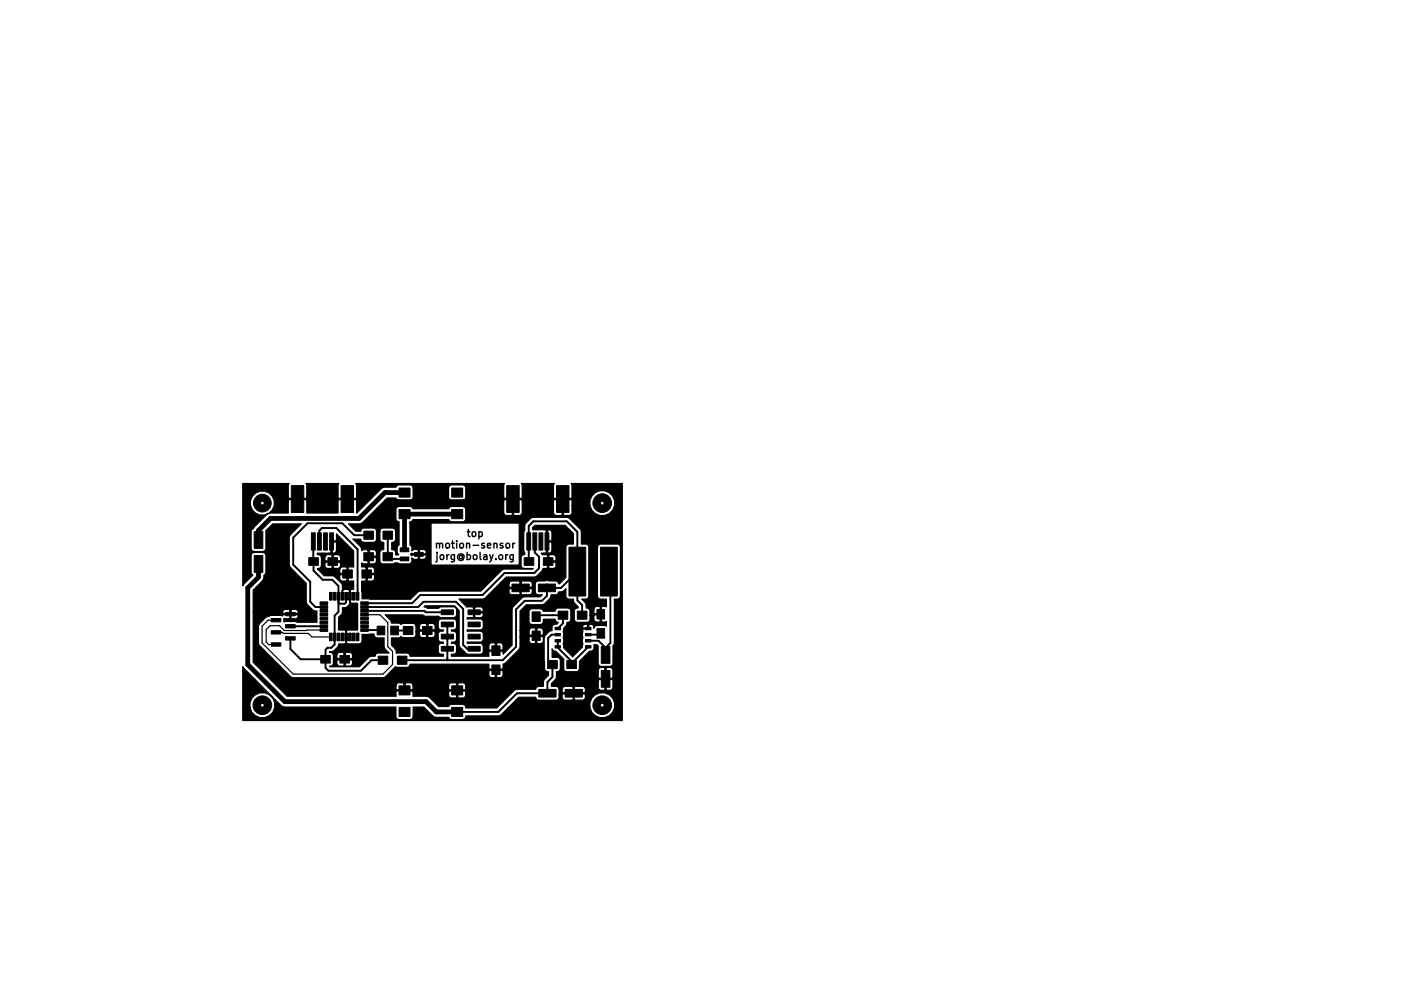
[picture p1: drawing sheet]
<svg xmlns="http://www.w3.org/2000/svg" width="297mm" height="210mm" viewBox="0 0 297 210" stroke-linecap="round" stroke-linejoin="round" font-family="sans-serif">
<defs><g id="words">
<g font-size="2.1">
<text x="97.6" y="112.1">top</text>
<text x="91.6" y="116.9">jorg@bolay.org</text>
<text x="92" y="114.5">motion-sensor</text>
</g>
</g></defs>
<path d="M91.2 113.6l.2-.2 .3 .1 .1 .9M91.2 113.4v1M107.5 113.4l-.4 .3" fill="none" stroke="#000" stroke-width=".3"/>
<g fill="#000" stroke="#000" stroke-width=".21">
<path d="M53.1 111h1.8v3.5h-1.8zM53.1 116h1.8v3.5h-1.8zM60.9 101.4h2.5v5.6h-2.5zM64.5 116.4h2v1.6h-2zM65 111.3h.8v3.6h-.8zM66.3 111.3h.8v3.6h-.8zM67.6 111.3h.8v3.6h-.8zM68.5 116.4h2v1.6h-2zM68.9 111.3h.8v3.6h-.8zM71.3 101.4h2.5v5.6h-2.5zM76 110.9h2v1.7h-2zM76 115.4h2v1.7h-2z"/>
<path d="M80 110.9h2v1.7h-2zM80 115.4h2v1.7h-2zM83.4 106.4h2.3v1.9h-2.3zM83.4 101.9h2.3v1.9h-2.3zM83.6 114.4h1.8v.8h-1.8zM83.6 116.3h1.8v.8h-1.8zM86.6 115.3h1.8v.8h-1.8zM94.4 101.9h2.3v1.9h-2.3zM94.4 106.4h2.3v1.9h-2.3zM105.8 101.4h2.6v5.6h-2.6zM109.5 116.4h2v1.6h-2zM110 111.3h.8v3.6h-.8z"/>
<path d="M111.3 111.3h.8v3.6h-.8zM112.6 111.3h.8v3.6h-.8zM113.5 116.4h2v1.6h-2zM113.9 111.3h.8v3.6h-.8zM116.2 101.4h2.6v5.6h-2.6zM118.8 114.2h3.6v10.2h-3.6zM125.5 114.2h3.4v10.2h-3.4zM56.7 129.1h2v.7h-2zM56.7 131.7h2v.7h-2zM56.7 134.2h2v.7h-2zM59.7 127.9h2v.7h-2zM59.7 130.4h2v.7h-2z"/>
<path d="M59.7 132.9h2v.7h-2zM66.9 125.7h1.5v.5h-1.5zM66.9 126.5h1.5v.5h-1.5zM66.9 127.3h1.5v.5h-1.5zM66.9 128.1h1.5v.5h-1.5zM66.9 128.9h1.5v.5h-1.5zM66.9 129.7h1.5v.5h-1.5zM66.9 130.5h1.5v.5h-1.5zM66.9 131.3h1.5v.5h-1.5zM67 136.8h2v1.6h-2zM68.8 123.7h.6v1.6h-.6zM68.8 132.2h.6v1.6h-.6z"/>
<path d="M69.6 123.7h.6v1.6h-.6zM69.6 132.2h.6v1.6h-.6zM70.4 123.7h.6v1.6h-.6zM70.4 132.2h.6v1.6h-.6zM71 136.8h2v1.6h-2zM71.2 123.7h.6v1.6h-.6zM71.2 132.2h.6v1.6h-.6zM71.6 119h2v1.7h-2zM72 123.7h.6v1.6h-.6zM72 132.2h.6v1.6h-.6zM72.8 123.7h.6v1.6h-.6zM72.8 132.2h.6v1.6h-.6z"/>
<path d="M73.6 123.7h.6v1.6h-.6zM73.6 132.2h.6v1.6h-.6zM74.4 123.7h.6v1.6h-.6zM74.4 132.2h.6v1.6h-.6zM75.4 131.3h1.6v.5h-1.6zM75.4 130.5h1.6v.5h-1.6zM75.4 129.7h1.6v.5h-1.6zM75.4 128.9h1.6v.5h-1.6zM75.4 128.1h1.6v.5h-1.6zM75.4 127.3h1.6v.5h-1.6zM75.4 126.5h1.6v.5h-1.6zM75.4 125.7h1.6v.5h-1.6z"/>
<path d="M75.6 119h2v1.7h-2zM78.8 130.7h1.6v1.8h-1.6zM79 137h2v1.7h-2zM81.6 130.7h1.6v1.8h-1.6zM83 137h2v1.7h-2zM84.3 130.8h2v1.7h-2zM88.3 130.8h2v1.7h-2zM92.2 127.3h2.5v1h-2.5zM92.2 129.9h2.5v1h-2.5zM92.2 132.4h2.5v1h-2.5zM92.2 135h2.5v1h-2.5zM97.8 127.3h2.5v1h-2.5z"/>
<path d="M97.8 129.9h2.5v1h-2.5zM97.8 132.4h2.5v1h-2.5zM97.8 135h2.5v1h-2.5zM102.8 134.8h1.6v2h-1.6zM106.9 121.9h3.6v1.6h-3.6zM112.5 121.9h3.6v1.6h-3.6zM111.1 131.7h1.7v2h-1.7zM111.1 127.7h1.7v2h-1.7zM114.4 137.9h2v1.7h-2zM116 134.8h1.1v.5h-1.1zM116 133.5h1.1v.5h-1.1zM116 132.3h1.1v.5h-1.1z"/>
<path d="M116 131h1.1v.5h-1.1zM116.6 127.6h2v1.7h-2zM118.4 137.9h2v1.7h-2zM120.6 127.6h2v1.7h-2zM122.3 131h1.1v.5h-1.1zM122.3 132.3h1.1v.5h-1.1zM122.3 133.5h1.1v.5h-1.1zM122.3 134.8h1.1v.5h-1.1zM125.6 135h1.8v3.5h-1.8zM125.6 140h1.8v3.5h-1.8zM124.7 131.2h1.6v2h-1.6zM124.7 127.2h1.6v2h-1.6z"/>
<path d="M83.4 147.7h2.3v1.9h-2.3zM83.4 143.2h2.3v1.9h-2.3zM94.4 143.2h2.3v1.9h-2.3zM94.4 147.7h2.3v1.9h-2.3zM102.8 138.8h1.6v2h-1.6zM112.5 143.9h3.6v1.6h-3.6zM118.1 143.9h3.6v1.6h-3.6z"/>
<circle cx="54.8" cy="105" r="1.85"/>
<circle cx="125.8" cy="105" r="1.95"/>
<circle cx="54.8" cy="147.2" r="1.95"/>
<circle cx="125.8" cy="147.2" r="1.95"/>
</g>
<path d="M54 117.7v2.8l-2.3 2.2v16l7.8 7.8h29.5l2.1 2.1h4.4M84.5 102.8h-4.1l-5.4 5.4h-18.5l-2.5 2.5v2M84.5 114.8h.1M95.5 107.3h-11v7.5" fill="none" stroke="#000" stroke-width="1"/>
<g fill="none" stroke="#000" stroke-width=".4">
<path d="M65.4 113.1l.1 6 1.9 1.9h2l1.3 1.3v5.4l-.8 .8v6l-.7 .7h-.8l-.4 .4v3.8l.6 .6h6.8l2.2-2.2h2.4M66.7 113.1v-2.3l.6-.6h3l4.4 4.5v9.8M69.3 117l.2 .2h1.5l.5 .5M77 111.7h-3l-2.5-2.5h-7.2l-3 3v5.7l3.5 3.5v4.2l1.1 1.1h1.8M81 111.7v4.5l.4 .5h3.1M110.5 117.2l-.1-7.4 1-1h7l2.2 2.2v14.3l1 1v2.1M111.7 113.1v2.3l.9 .8v2.4l-1 1h-6.2l-4.6 4.6h-13l-1.7 1.7h-10M114.3 117l.2 .2M120.9 119l-3.7 3.7h-2.9M126.9 119.6l.3-.3v4.6l.3 .3v10l-1 1M60.7 133.3v2.2l2.1 2.1h5.2M60.7 130.8h6.9"/>
<path d="M67.7 130.7l-.1 .1M71.5 124.5v-1.2l.5-.5h.6l.5 .5v5.2l-.8 .8v6l-.3 .3v2M72.3 124.5v1.2l-.3 .3h-1l-.3-.3M76.1 131.5l3.5 .1M76.1 126.7h11.3l1-1.1h6.8l1.6 1.5v7.5l.8 .9h1.4M76.1 127.5h12.6l.2 .3h5.3M85.5 131.4l-.2 .2h-2.9M92.7 130.4h.8l-.1 7.4M93.4 137.6v.2M112 128.7l.3-.3h5.3v1.7l-1.1 1.1M113.6 122.7h-.1M114.3 122v2.4l-1.1 1h-3.6l-1.8 1.8v7.8l-2.8 2.8h-21"/>
<path d="M116.5 132.5h-1.3l-.7 .7v4.6l.9 .9v2.6l-1.1 1.1v2.3h-6.3l-3.9 3.9h-8.6M116.5 131.2h.1M116.5 133.8v1.4l2.9 2.9h.4l3.1-3M122.9 133.8h2.1l1.5 1.4M125.5 132.2l-.3 .3h-2.3M126.5 135.2v1.5"/>
</g>
<path d="M57.7 132h1.3l.2 .2h5.2l.7 .8h4M67.7 131.5l-8.3 .1-1-1h-2l-.8 .8v2.6l.5 .6h1.6M76.1 128.3h3.3l1.6 1.7v5l1 1v2.7l-2 2h-18.7l-6.6-6.5v-3.5l1.3-1.2h1.7" fill="none" stroke="#000" stroke-width=".25"/>
<path d="M50.7 101h9.7l-.2 .3v2.6l.2 .2h3.5l.2-.2v-2.6l-.2-.3h6.9l-.2 .3v2.6l.2 .2h3.5l.2-.2v-2.6l-.2-.3h31.1l-.2 .3v2.6l.2 .2h3.5l.2-.2v-2.6l-.2-.3h6.9l-.2 .3v2.6l.2 .2h3.5l.2-.2v-2.6l-.2-.3h10.7v49.4h-79.3v-2.6h1.5l.4 .9a2.64 2.64 0 0 0 4.4 0 2.64 2.64 0 0 0-1.7-4 2.64 2.64 0 0 0-3.1 3.1h-1.5v-8.6l8.4 8.3 23.6 .1v2a.65 .65 0 0 0 .7 .6h2.3l.4-.1 .2-.5v-2h2.2l2.2 2.1 3 .1 .2 .2 .5 .2h2.5l.3-.3 .1-.4 7.1-.1 1.8-1.6h17l.4 .9a2.64 2.64 0 0 0 4.4 0 2.64 2.64 0 0 0-1.7-4 2.64 2.64 0 0 0-3.1 3.1h-17l2.1-2.2h3.6l.2 .4 .4 .2h3.6a.65 .65 0 0 0 .7-.7v-.5h.6v.7l.3 .4 1.9 .1 .1-.2v-1.1h.3v1.1l.1 .2h1.7l.5-.5v-.7l-.2-.1h-4.5l-.2 .1h-.6v-1.2h.6v.7l.2 .1h2.1v-1.1h.3v1.1h2.1l.2-.1v-.7l-.5-.5h-1.7l-.1 .2-.4-.2h-1.7l-.5 .5h-.6l-.4-.4-1.2-.1v-.6l.7-.7h9.1v1.6l.5 .5h.7l.2-.1v-2.1h.2v2.1l.2 .1 1-.1 .2-.4v-1.6l-.1-.1h-2.8l-.1 .1h-9.1l.3-.3v-1.5h.2a.65 .65 0 0 0 .6-.6v-1.9l-.3-.4h-1.4v-1.8l.4 .4 .4 .1 1.7 1.7v1.9l.3 .6h2.3l.6-.3h4v1.6l.1 .1h1.3v-2.1h.2v2.1h1.3l.1-.1v-1.6l-.5-.5h-.7l-.2 .1-1.1-.1-.5 .5h-4v-1.8l2.2-2.1h.2a.65 .65 0 0 0 .7-.7v-.7h.6l.3 .3v3.6a.65 .65 0 0 0 .6 .6h1.8l.6-.3v-3.9l.3-.7v-9.1h.6a.65 .65 0 0 0 .7-.7v-10.4l-.7-.4h-3.4a.65 .65 0 0 0-.7 .6v10.2l.4 .6 1.5 .1v1.6l-.9-.1-.2 .2v2.9l.2 .2 .9-.1v.9l-2-.1-.8 .5 .2-.2-.3-.4-.6-.1-.2 .1v.9h-1.2l-.1 .1 .1 .4-.1 .9 .1 .3-.1 .9 .1 .4-.1 .7-2.1 2-1.9-1.8-.1-.9 .1-.4-.1-.9 .1-.3-.1-.9 .1-.7 .4-.3h3.6l.1 .2h.9v-.6l-.1-.1a.71 .71 0 0 0-.9 .5h-3.6l.3-.4v-.6h.2a.65 .65 0 0 0 .6-.6v-1.7l-.1-.5-.5-.1h-2a.65 .65 0 0 0-.6 .6h-2.5l-.4-.4-2-.1a.65 .65 0 0 0-.6 .6v2l.2 .5 .4 .2h1.7a.65 .65 0 0 0 .7-.7v-.4h2.5l.1 .4 .5 .2-.4 .4h-.2a.65 .65 0 0 0-.7 .7v.7l-.7 .2-.7 .8-.2 .5 .1 6.4 .1 .4 .7 .2v.8l-1 1.1-.1 1.2h-1a.64 .64 0 0 0-.6 .6l-4.2 .1-3.9 3.8h-6.5l-.2-.6-.4-.1h-2.3l-.5 .1-.2 .3h-2.1l-2.2-2.1h-3.2l.1-1h7.4v.8l.3 .4 1.2 .1 .2-.1v-1.3h.2v1.3l.2 .1h1l.5-.5v-.8l-.2-.1h-3.2l-.2 .1h-7.4l-.2-.1h-3.2l-.2 .1 .1 1h-22.8l-2.3-2.3h25v.8l.2 .1h1.5v-1.3h.2v1.3h1.5l.2-.1v-.8h7.4v.8l.2 .1h1.5v-1.3h.2v1.3h1.5l.2-.1v-.8l-.3-.4-1.2-.1-.2 .1a1.9 1.9 0 0 0-1.6 0l-.3 .4h-7.4l-.5-.5h-1l-.2 .1a1.9 1.9 0 0 0-1.6 0l-.3 .4h-25l-4.8-4.8v-10.6h6.1l.2 .4h1.3v-.7h.3v.7h1.3l.2-.2a.63 .63 0 0 0-.5-.7h-.9l-.1 .2-.4-.2h-.9l-.5 .5h-6.1v-4.5l1.9-1.9 .2-.4 .1-.8 .4-.6v-3.7l-.6-.4h-1.8a.65 .65 0 0 0-.6 .6v3.5l.3 .6-2.1 2.2v-16.8h1.6a2.5 2.5 0 0 0 3.7 1.7l-3.5 3.5v3.8a.65 .65 0 0 0 .6 .6h1.8l.6-.3v-4l1.5-1.4h5.9l-2.4 2.5-.1 6 .3 .6 3.3 3.3v4.2l1.3 1.3 .9 .3v2.3h-4.1l-.4-.1h-2l-.4 .1v-.8l1.1 .1 .1-.2v-.7h.3v.7l.1 .2h.9a.52 .52 0 0 0 .3-.9h-2.9l-.2 .3-.3-.1h-2.3l-.9 .5-1.3 1.2-.2 .5v3.8l7 7h19l.5-.2 1.2-1.2h20.4l.1 1.1 .4 .3h.7l.2-.2v-1.3h.2v1.3l.2 .2 .9-.1 .3-.4v-.9l-.2-.1h-2.6l-.2 .1h-20.4l.9-.9 .4 .1h2a.65 .65 0 0 0 .6-.6h16.5v.9l.2 .1h2.6l.2-.1v-.9l.5-.3 3-3v-2.4h1.9v.9l.5 .5h.7l.2-.2v-1.3h.2v1.3l.2 .2 .9-.1 .3-.4v-.9l-.2-.1-4.7 .1v-1.4h1.9v.9l.2 .1h1.2v-1.3h.2v1.3h1.2l.2-.1v-.9l-.5-.5h-.7l-.2 .2-1.1-.2-.5 .5h-1.9v-4l1.3-1.3 3.6-.1 1.3-1.2 .3-.8h1.2l.4-.6 .8-.1 .7-.6v1.5a.65 .65 0 0 0 .6 .7h1v.6l1 1v.3h-.2a.65 .65 0 0 0-.6 .6v1.7l.1 .4 .5 .2h2a.65 .65 0 0 0 .6-.6v-.8h.9v.9l.2 .4 .9 .1 .2-.2v-1.3l-2.2 .1v-.9l-.2-.5h1.1v.9l.1 .1h1.2v-1.3l-.2-.2h-.6l-.5 .5h-1.1l-.6-.1v-1l-.9-.9h.9a.65 .65 0 0 0 .6-.7v-10.2l-.4-.5-1.2-.1v-2.6l-.2-.5-2.5-2.4-7.3-.1-.4 .2a2.43 2.43 0 0 0-1.4 2.6l-.2 .5v3.6l.2 .9h-.3l-.4 .4v1.8a.65 .65 0 0 0 .6 .7h1.9l-.1 .1-6.2 .1-4.6 4.5h-12.7l-.6 .3-1.4 1.4-10.2-.1-.1-3.7h.8l.2-.1v-1.2h.2v1.2l.2 .1h.8l.5-.5v-.7l-.1-.1h-1.6v-1.5h.2v1.2h1.4l.1-.1v-.7l-.5-.5h-.8l-.2 .1-1.2-.1v-.9l.4 .2h.8l.2-.1v-1.2h.2v1.2l.2 .1 1.1-.1 .2-.4v-.7l-.1-.1h-1.6v-1.5h.2v1.2h1.4l.1-.1v-.7l-.5-.5h-.8l-.2 .1-.4-.1h-.8l-.4 .2-.2-.9-1.6-1.6 1.7 .1a.65 .65 0 0 0 .6 .6h2l.5-.1 .1-.5v-1.7h.8v1.7a.67 .67 0 0 0 .8 .6v1.6h-.2a.65 .65 0 0 0-.6 .6v1.7l.3 .6h2.3l.5-.2h.6l.5 .2h1.8a.65 .65 0 0 0 .6-.6v-.6l.5 .3h.7l.2-.2v-.7h.2v.7l.2 .2 1-.1a.5 .5 0 0 0 .1-.8h-2.8l-.1 .1-.3-.3 .3-.2 .1 .1h1.3v-.7h.2v.7h1.3a.53 .53 0 0 0 .1-.5 .53 .53 0 0 0-.5-.4h-.7l-.2 .2-1.1-.2-.5 .3v-.8l-.4-.4v-4.6h4.4v8.8h18.5v-8.8h-22.9v-.3l.5-.1 .2-.3h7.4l.2 .2 .5 .2h2.3a.65 .65 0 0 0 .6-.6v-2.1l-.6-.4h-2.3l-.5 .1-.2 .3h-7.4l-.2-.3-.4-.1h-2.3a.65 .65 0 0 0-.7 .6v2.1l.4 .4h.3v4.9l-.4 .3a1.47 1.47 0 0 0 .3 1.6l-.7 .2v-.5a.67 .67 0 0 0-.8-.6v-1.6h.2a.65 .65 0 0 0 .6-.6v-1.7l-.1-.5-.5-.1h-2a.65 .65 0 0 0-.6 .6h-.8l-.1-.5-.5-.1h-2a.65 .65 0 0 0-.6 .6h-1.1l-1.5-1.5 2.6-.1 5-4.8h24.8v2.6l.5 .5h1.2l.1-.1v-3.2h.3v3.2l.1 .1h1.2l.4-.2 .1-2.9h6.5v2.6l.5 .5h1.2l.1-.1v-3.2h.3v3.2l.1 .1h1.2l.4-.2 .1-1.8h3.7l.4 .9a2.64 2.64 0 0 0 4.4 0 2.64 2.64 0 0 0-1.7-4 2.64 2.64 0 0 0-3.1 3.1h-3.7v-1.1l-.2-.2h-3.5l-.2 .2h-6.5l-.2-.2h-3.5l-.2 .2h-24.8l.5-.5h1.8l.2 .2 .5 .2h2.5l.4-.6v-1.9h7.4v1.9a.65 .65 0 0 0 .7 .6h2.3l.4-.1 .2-.5v-1.9a.65 .65 0 0 0-.6-.6h-2.6l-.4 .6h-7.4a.65 .65 0 0 0-.6-.6h-2.3l-.5 .1-.2 .3-2.7 .1-5.5 5.3v-2.6l-.2-.2h-3.5l-.2 .2v2.6h-6.5v-2.6l-.2-.2h-3.5l-.2 .2v2.6l-4 .1a2.53 2.53 0 0 0-.4-4.5 2.53 2.53 0 0 0-3.5 2.8h-1.6zM70.3 111.5l3.6 3.5v3.4h-1l-.2 .1v2.7l.2 .1h1v1.8h-.5l-.3 .2-.3-.2h-1l-.2 .1-.1-1.2-1.5-1.5-.6-.3-1.7-.1h3.3v.7l.2 .4 1.1 .1 .2-.1v-1.2h-1.4l-.1 .1h-3.3l-1.3-1.2h4.6v.7l.1 .1h1.4v-1.2l-.2-.1h-.8l-.5 .5h-4.6l-.1-.2h.2a.65 .65 0 0 0 .6-.7v-.5h.8v.7l.2 .4 1.1 .1 .2-.2v-1.1h.2v1.1l.2 .2 1.1-.1 .2-.4v-.7l-.1-.1h-3l-.1 .1h-.8v-1.2h.8v.7l.1 .1h1.4v-1.1h.2v1.1h1.4l.1-.1v-.7l-.5-.5h-.8l-.2 .2-.4-.2h-.8l-.5 .5h-.8v-.1a.72 .72 0 0 0-.8-.4v-.3h2.7l.1-.2v-2.1h.3v2.1a.53 .53 0 0 0 .6 .2 .53 .53 0 0 0 .3-.5v-1.7l-.2-.1h-1v-.3h1l.2-.1zM80.5 128.4h7.8l.6 .3h2.7l.6 .3h2.5l.6-.4a2.05 2.05 0 0 0-.1-1.7l-.5-.2h-2.5l-.6 .3h-2.3l-.7-.3 .2-.2h6.1l1 1 .1 7.5 1.5 1.6h2.8a.65 .65 0 0 0 .7-.6l-.1-1.3h1.2v.9l.2 .1h1.2v-1.3h.2v1.3h1.2l.2-.1v-.9l-.5-.5h-.7l-.2 .2-1.1-.2-.5 .5h-1.2l-.6-.4h-2.7v-.3l2.7 .1a.65 .65 0 0 0 .7-.7l-.1-1.2-.3-.4h-3v-.3h2.7a.65 .65 0 0 0 .7-.6l-.1-1.3-.3-.3h-3v-.4l1.2 .1 .1-.2v-.8h.3v.8l.1 .2h1.1a.61 .61 0 0 0 .4-1h-1.9v-1.1h.3v.8h1.6l.1-.1a.68 .68 0 0 0-.5-.9h-1.1l-.1 .2-.4-.2-1.3 .1-1.6-1.7 5.2-.1 2.1-2h3.1v.7l.3 .4 1.9 .1 .1-.2v-1.1h.3v1.1l.1 .2h1.7l.5-.5v-.7l-.2-.1-7.8 .1 1.2-1.2h1.9v.7l.2 .1h2.1v-1.1h.3v1.1h2.1l.2-.1v-.7l-.5-.5h-1.7l-.1 .2-.4-.2h-1.7l-.5 .5h-1.9l1.3-1.3 6.2-.1a2.83 2.83 0 0 0 1.5-1.7h.8l.2-.2v-1.1h.2v1.1l.2 .2h.8l.5-.5v-.7l-.1-.1h-1.6v-1.4h.2v1.1h1.4l.1-.1v-.7l-.2-.4-2.6-.1-.3-.3h1l.1-.2v-2.1h.3v2.1l.1 .2a.64 .64 0 0 0 .8-.5v-1.7l-.2-.1h-1v-2.4h.3v2.1h.7l.2-.1-.1-1.9a.5 .5 0 0 0-.8-.1l-.4-.2h-2.7v-.5l.4-.4h6.4l1.7 1.7v2.2h-1.2l-.4 .6v6.4l-1.3 1.3h-.2a.64 .64 0 0 0-.6-.6l-1.8-.1-1.8 .1a.65 .65 0 0 0-.7 .6v1.6l.2 .5 .5 .2h.8l-.4 .4-3.6 .1-2.3 2.2v7.8l-1.9 1.9v-.5l-.2-.1h-2.6l-.2 .1v.9h-7.8v-.4a.8 .8 0 0 0 1.1-.6l-.1-1.3a.84 .84 0 0 0-1-.4v-.2h.4a.65 .65 0 0 0 .7-.7l-.1-1.2a.84 .84 0 0 0-1-.4v-.3h.4a.65 .65 0 0 0 .7-.6l-.1-1.3-.3-.3-2.8-.1a.65 .65 0 0 0-.7 .7l.1 1.2a.84 .84 0 0 0 1 .4v.3h-.4a.65 .65 0 0 0-.7 .6l.1 1.2a.84 .84 0 0 0 1 .5v.2h-.4a.65 .65 0 0 0-.7 .7l.1 1.2a.84 .84 0 0 0 1 .4v.4h-7l-.3-.6h-2.5l-.1-.7-.9-1v-1.5h1.4l.6-.3 .5 .2h2.2l.3-.3 .1-.9h.7v.7l.3 .4 1.1 .1 .1-.1v-1.2h.3v1.2l.1 .1h.9l.5-.5v-.7l-.2-.1h-2.9l-.2 .1h-.7v-1.2h.7v.7l.2 .1h1.3v-1.2h.3v1.2h1.3l.2-.1v-.7l-.5-.5h-.9l-.1 .1-.4-.1h-.9l-.5 .5h-.7l-.2-.4-.4-.1h-2l-.5 .2-.6-.3h-1.4l-.3-.6zM71.5 126.9a1.36 1.36 0 0 0 1.6-1.2l.3 .2h1.3v5.7h-2.1l-.3 .2-.3-.2h-1.3v-2.7a1.8 1.8 0 0 0 .8-2zM68.8 136.1h.4a2.17 2.17 0 0 0 1.4-1.1l.1-.6h1.3l.3-.2 .3 .2h2.4a.65 .65 0 0 0 .6-.6v-1.3l2.5-.1v.1a.65 .65 0 0 0 .7 .7h1.4l.1 2.1 .9 1.1h-2.2a.65 .65 0 0 0-.6 .6 1.35 1.35 0 0 0-1.4 .3l-1.9 1.9h-6.2l-.1-.1h.2a.65 .65 0 0 0 .6-.7v-.5h.8v.7l.2 .4 1.1 .1 .2-.2v-1.1h.2v1.1l.2 .2 1.1-.1 .2-.4v-.7l-.1-.1h-3l-.1 .1h-.8v-1.2h.8v.7l.1 .1h1.4v-1.1h.2v1.1h1.4l.1-.1v-.7l-.5-.5h-.8l-.2 .2-.4-.2h-.8l-.5 .5h-.8l-.1-.3-.7-.2z" fill="#000" stroke="#000" stroke-width=".25"/>
<g fill="#fff" stroke="#fff" stroke-width=".21">
<circle cx="125.8" cy="105" r=".18"/>
<circle cx="125.8" cy="147.2" r=".17"/>
<circle cx="54.8" cy="105" r=".18"/>
<circle cx="54.8" cy="147.2" r=".17"/>
</g>
<use href="#words"/>
</svg>
